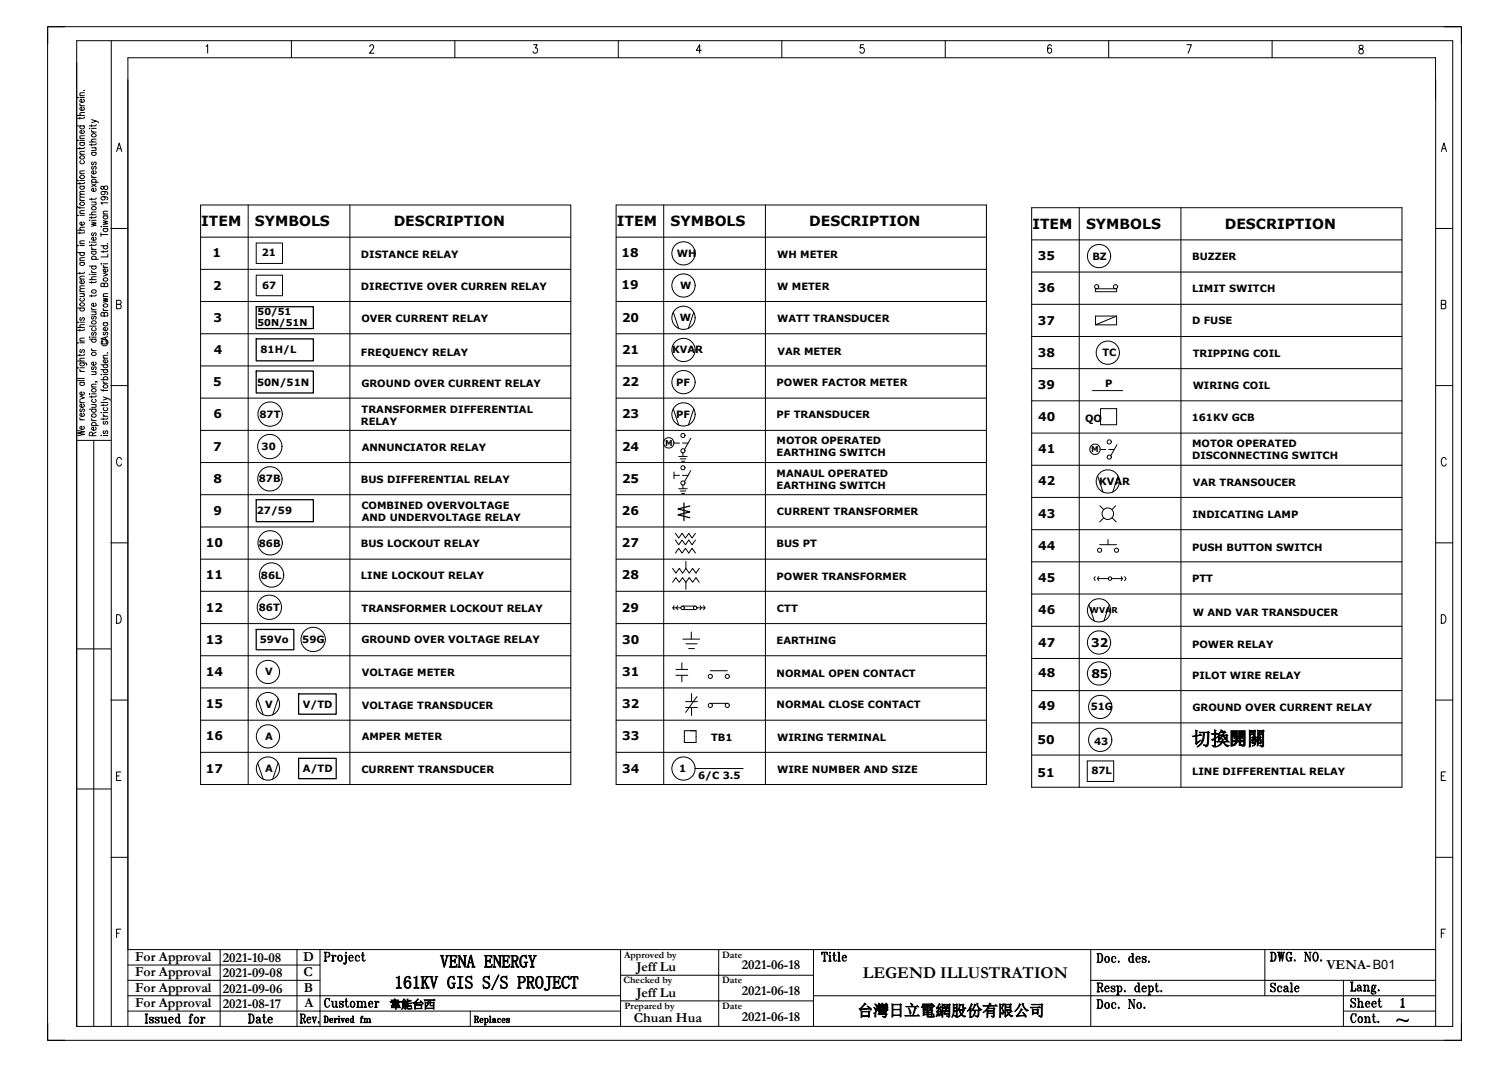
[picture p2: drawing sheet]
<svg xmlns="http://www.w3.org/2000/svg" width="297mm" height="210mm" viewBox="0 0 297 210" stroke-linecap="round" stroke-linejoin="round" font-family="sans-serif">
<defs><g id="words">
<text font-size="3.7" x="234.6" y="146.7">切換開關</text>
<g font-size="3.5">
<text x="86.6" y="190.4">VENA ENERGY</text>
<text x="77.6" y="194.5">161KV GIS S/S PROJECT</text>
</g>
<text font-size="3.3" x="169.8" y="192.4">LEGEND ILLUSTRATION</text>
<text font-size="3.1" x="168.8" y="200">台灣日立電網股份有限公司</text>
<g font-size="2.8">
<text x="39.6" y="44.5">ITEM</text>
<text x="50.2" y="44.5">SYMBOLS</text>
<text x="77.5" y="44.5">DESCRIPTION</text>
<text x="121.4" y="44.5">ITEM</text>
<text x="132" y="44.5">SYMBOLS</text>
<text x="159.3" y="44.5">DESCRIPTION</text>
<text x="203.2" y="45.1">ITEM</text>
<text x="213.7" y="45.1">SYMBOLS</text>
<text x="241.1" y="45.1">DESCRIPTION</text>
</g>
<g font-size="2.7">
<text x="26.6" y="189.1">For Approval</text>
<text x="43.8" y="189.3">2021-10-08</text>
<text x="59.7" y="189.1">D</text>
<text x="125.2" y="191.1">Jeff Lu</text>
<text x="146" y="190.8">2021-06-18</text>
<text x="261.1" y="190.7">VENA-B01</text>
<text x="26.6" y="195.2">For Approval</text>
<text x="26.6" y="192.2">For Approval</text>
<text x="43.8" y="195.4">2021-09-06</text>
<text x="43.8" y="192.3">2021-09-08</text>
<text x="59.8" y="192.1">C</text>
<text x="59.8" y="195.2">B</text>
<text x="125.2" y="196.2">Jeff Lu</text>
<text x="146" y="195.9">2021-06-18</text>
<text x="26.6" y="198.2">For Approval</text>
<text x="43.8" y="198.4">2021-08-17</text>
<text x="59.9" y="198.2">A</text>
<text x="124.8" y="201.1">Chuan Hua</text>
<text x="146" y="200.9">2021-06-18</text>
</g>
<g font-size="2.4">
<text x="41.8" y="50.7">1</text>
<text x="122.3" y="50.6">18</text>
<text x="204.3" y="51.2">35</text>
<text x="41.9" y="57">2</text>
<text x="122.3" y="57">19</text>
<text x="204.3" y="57.5">36</text>
<text x="42" y="63.3">3</text>
<text x="122.4" y="63.3">20</text>
<text x="204.3" y="63.9">37</text>
<text x="42.1" y="69.7">4</text>
<text x="122.4" y="69.7">21</text>
<text x="204.3" y="70.2">38</text>
<text x="42" y="76">5</text>
<text x="122.4" y="76">22</text>
<text x="204.3" y="76.5">39</text>
<text x="42" y="82.3">6</text>
<text x="122.4" y="82.3">23</text>
<text x="204.3" y="82.9">40</text>
<text x="42" y="88.7">7</text>
<text x="122.4" y="88.7">24</text>
<text x="204.3" y="89.2">41</text>
<text x="42" y="95">8</text>
<text x="122.4" y="95">25</text>
<text x="204.3" y="95.5">42</text>
<text x="42" y="101.3">9</text>
<text x="122.4" y="101.3">26</text>
<text x="204.3" y="101.9">43</text>
<text x="40.5" y="107.7">10</text>
<text x="122.4" y="107.7">27</text>
<text x="204.3" y="108.2">44</text>
<text x="40.5" y="114">11</text>
<text x="122.4" y="114">28</text>
<text x="204.3" y="114.6">45</text>
<text x="40.5" y="120.4">12</text>
<text x="122.4" y="120.4">29</text>
<text x="204.3" y="120.9">46</text>
<text x="40.5" y="126.7">13</text>
<text x="122.5" y="126.7">30</text>
<text x="204.3" y="127.2">47</text>
<text x="214.8" y="127.3">32</text>
<text x="40.5" y="133">14</text>
<text x="122.5" y="133">31</text>
<text x="204.3" y="133.3">48</text>
<text x="214.8" y="133.4">85</text>
<text x="40.5" y="139.4">15</text>
<text x="122.5" y="139.4">32</text>
<text x="204.3" y="139.7">49</text>
<text x="40.5" y="145.7">16</text>
<text x="122.5" y="145.7">33</text>
<text x="204.2" y="146.5">50</text>
<text x="40.5" y="152.1">17</text>
<text x="122.5" y="152">34</text>
<text x="204.2" y="152.8">51</text>
</g>
<text font-size="2.2" x="76.7" y="198.3">韋能台西</text>
<g font-size="2">
<text x="51.5" y="50.5">21</text>
<text x="71" y="50.8">DISTANCE RELAY</text>
<text x="133.2" y="50.5">WH</text>
<text x="153" y="50.8">WH METER</text>
<text x="215" y="51.1">BZ</text>
<text x="234.6" y="51.2">BUZZER</text>
<text x="51.6" y="56.8">67</text>
<text x="71" y="57">DIRECTIVE OVER CURREN RELAY</text>
<text x="133.9" y="56.9">W</text>
<text x="153" y="57">W METER</text>
<text x="234.6" y="57.5">LIMIT SWITCH</text>
<text x="71.1" y="63.4">OVER CURRENT RELAY</text>
<text x="133.8" y="63.2">W</text>
<text x="153" y="63.4">WATT TRANSDUCER</text>
<text x="234.6" y="63.9">D FUSE</text>
<text x="51.3" y="69.5">81H/L</text>
<text x="71" y="70">FREQUENCY RELAY</text>
<text x="132.3" y="69.5">KVAR</text>
<text x="153" y="69.8">VAR METER</text>
<text x="217" y="70.1">TC</text>
<text x="234.8" y="70.2">TRIPPING COIL</text>
<text x="50.6" y="75.9">50N/51N</text>
<text x="71.1" y="76.2">GROUND OVER CURRENT RELAY</text>
<text x="133.1" y="75.9">PF</text>
<text x="152.8" y="76">POWER FACTOR METER</text>
<text x="217.5" y="76.3">P</text>
<text x="234.7" y="76.5">WIRING COIL</text>
<text x="51.1" y="82.2">87T</text>
<text x="71" y="83.6">RELAY</text>
<text x="71.2" y="81.3">TRANSFORMER DIFFERENTIAL</text>
<text x="133.1" y="82.2">PF</text>
<text x="152.8" y="82.3">PF TRANSDUCER</text>
<text x="213.6" y="83">QO</text>
<text x="234.6" y="82.9">161KV GCB</text>
<text x="51.5" y="88.6">30</text>
<text x="71.2" y="88.8">ANNUNCIATOR RELAY</text>
<text x="152.8" y="87.5">MOTOR OPERATED</text>
<text x="152.8" y="89.8">EARTHING SWITCH</text>
<text x="234.6" y="88">MOTOR OPERATED</text>
<text x="50.9" y="94.9">87B</text>
<text x="71" y="95.1">BUS DIFFERENTIAL RELAY</text>
<text x="152.8" y="93.8">MANAUL OPERATED</text>
<text x="216.3" y="95.5">KVAR</text>
<text x="234.6" y="90.3">DISCONNECTING SWITCH</text>
<text x="234.8" y="95.7">VAR TRANSOUCER</text>
<text x="50.6" y="101.2">27/59</text>
<text x="71.1" y="100.2">COMBINED OVERVOLTAGE</text>
<text x="152.8" y="96.1">EARTHING SWITCH</text>
<text x="152.9" y="101.4">CURRENT TRANSFORMER</text>
<text x="234.7" y="101.9">INDICATING LAMP</text>
<text x="50.9" y="107.6">86B</text>
<text x="71" y="107.6">BUS LOCKOUT RELAY</text>
<text x="71.2" y="102.6">AND UNDERVOLTAGE RELAY</text>
<text x="152.8" y="107.7">BUS PT</text>
<text x="51.4" y="113.9">86L</text>
<text x="234.6" y="108.4">PUSH BUTTON SWITCH</text>
<text x="71" y="114">LINE LOCKOUT RELAY</text>
<text x="152.8" y="114.2">POWER TRANSFORMER</text>
<text x="234.6" y="114.6">PTT</text>
<text x="50.9" y="120.3">86T</text>
<text x="71.2" y="120.5">TRANSFORMER LOCKOUT RELAY</text>
<text x="152.9" y="120.4">CTT</text>
<text x="234.7" y="121.1">W AND VAR TRANSDUCER</text>
<text x="51.1" y="126.6">59Vo</text>
<text x="59.5" y="126.6">59G</text>
<text x="71.1" y="126.6">GROUND OVER VOLTAGE RELAY</text>
<text x="152.8" y="126.8">EARTHING</text>
<text x="234.6" y="127.5">POWER RELAY</text>
<text x="52.2" y="132.9">V</text>
<text x="71.2" y="133.1">VOLTAGE METER</text>
<text x="152.8" y="133.2">NORMAL OPEN CONTACT</text>
<text x="234.6" y="133.6">PILOT WIRE RELAY</text>
<text x="52.2" y="139.3">V</text>
<text x="59.6" y="139.3">V/TD</text>
<text x="71.2" y="139.6">VOLTAGE TRANSDUCER</text>
<text x="152.8" y="139.4">NORMAL CLOSE CONTACT</text>
<text x="214.7" y="139.8">51G</text>
<text x="234.7" y="139.8">GROUND OVER CURRENT RELAY</text>
<text x="52.2" y="145.6">A</text>
<text x="71.2" y="145.6">AMPER METER</text>
<text x="140" y="145.8">TB1</text>
<text x="153" y="145.8">WIRING TERMINAL</text>
<text x="215.3" y="146.6">43</text>
<text x="52.2" y="151.9">A</text>
<text x="59.6" y="151.9">A/TD</text>
<text x="71.1" y="152.2">CURRENT TRANSDUCER</text>
<text x="133.7" y="151.9">1</text>
<text x="137.4" y="153.3">6/C 3.5</text>
<text x="153" y="152.2">WIRE NUMBER AND SIZE</text>
<text x="214.8" y="152.4">87L</text>
<text x="234.6" y="152.6">LINE DIFFERENTIAL RELAY</text>
</g>
<g font-size="1.9">
<text x="50.7" y="64.1">50N/51N</text>
<text x="50.7" y="62.1">50/51</text>
<text x="122.8" y="188.5">Approved by</text>
<text x="142.2" y="188.5">Date</text>
<text x="122.7" y="193.5">Checked by</text>
<text x="142.2" y="193.5">Date</text>
<text x="122.9" y="198.6">Prepared by</text>
<text x="142.2" y="198.6">Date</text>
</g>
<g font-size="1.6">
<text x="130.9" y="87.7">M</text>
<text x="214.8" y="89">M</text>
<text x="214.5" y="120.7">WVAR</text>
</g>
</g></defs>
<g fill="none" stroke="#000" stroke-width=".2">
<path d="M9.4 5.3h278.2v199.5h-278.2zM12.7 5.3h-3.3v3.3M15.1 8v194h270.8v-194h-270.8M15.3 19.1v.1zM15.7 19.2h.9M15.7 18.8h.9M16.4 19.5a.41 .41 0 0 1-.2 .7 .41 .41 0 0 1-.5-.4l.4-.3v.7M16.6 17.8h-.1M16.6 18.3h-.8l-.1 .3 .3 .2M21.9 8v193.9M40.5 9.1l.4-.3v1.7M57.4 8v3.4"/>
<path d="M72.8 9.2l.1-.3 .4-.1 .2 .5-.8 1.2h.9M89.5 8v3.4M105 8.8h.7l-.3 .6a.49 .49 0 0 1 .4 .8 .49 .49 0 0 1-.9-.1M121.7 8v3.4M138 9.9h-.9l.6-1.1v1.7M153.9 8v3.4M170 8.8h-.6l-.1 .7a.52 .52 0 0 1 .7 .1 .52 .52 0 0 1 0 .7 .52 .52 0 0 1-.7 0l-.1-.2M186 8v3.4M206.9 9l-.3-.2a1.08 1.08 0 0 0 0 1.7 .49 .49 0 0 0 .4-.6 .49 .49 0 0 0-.6-.4l-.2 .4M218.2 8v3.4M233.6 8.8h.9l-.7 1.7M250.4 8v3.4"/>
<path d="M267.6 9v.5a.66 .66 0 0 1 .6 .3 .66 .66 0 0 1 0 .7 .53 .53 0 0 1-.8-.4 .53 .53 0 0 1 .7-.6h.1a.37 .37 0 0 0-.2-.6zM282.5 11.3v8.1M282.6 11.4h-257.4v190.6M282.6 15.7v186.3M284.3 5.3h3.3v3.3M15.3 35.5h.1zM15.3 24.8h1.3M15.3 22.7h1.3M15.3 27.6v.1zM15.7 23.1v.3M15.7 29v.4M15.7 35.9v.4"/>
<path d="M15.7 36.6h.9M15.7 35.5h.9M15.7 28h.9M15.7 27.6h.9M15.7 39.1l.1 .2 .3 .2M15.7 20.4l.1 .3 .3 .1M15.7 39.5h.9M15.7 38.8h.9M15.7 34.2h.9M15.7 30.4h.9M15.7 27.3h.9M15.7 20.8h.9"/>
<path d="M15.9 36.6l-.1 .2a.4 .4 0 0 0 .4 .5 .4 .4 0 0 0 .4-.5l-.2-.2M15.9 31.6l-.1 .1a.4 .4 0 0 0 .4 .5 .4 .4 0 0 0 .4-.5l-.2-.1M15.9 28l-.1 .2a.4 .4 0 0 0 .4 .5 .4 .4 0 0 0 .4-.5l-.2-.2M15.9 24.8l-.1 .1a.4 .4 0 0 0 .4 .5 .4 .4 0 0 0 .4-.5l-.2-.1M16.4 25.7l.2 .1a.4 .4 0 0 1-.4 .5 .4 .4 0 0 1-.4-.5l.3-.1v.6M16.4 21.1l.2 .1a.4 .4 0 0 1-.4 .5 .4 .4 0 0 1-.4-.5l.3-.1v.6M16.6 35.9v.2h-.2h-1.1M16.6 29l-.2 .2h-1.1M16.6 23v.2l-.2 .1h-1.1M16.6 38.2l-.8 .1-.1 .2 .3 .3M16.6 37.7h-.8l-.1 .3 .3 .2M16.6 33.6l-.8 .1-.1 .2 .3 .3"/>
<path d="M16.6 29.8h-.8l-.1 .3 .3 .3M16.6 26.7l-.8 .1-.1 .2 .3 .3M16.6 22.1l-.8 .1-.1 .3 .3 .2M17.6 25.3h.1zM17.6 27.9h1.3M18 23.5l.9 .3-.9 .4M18 24.6v.3M18 28.3v.4M18 39v.4M18 39.8h.9M18 35.9h1.4M18 30h.9"/>
<path d="M18 29.1h.9M18 25.3h.9M18 36.2l.9 .6M18 34.9h.9M18 26h.9M18 34.5l.1 .2 .3 .2M18 25.6l.1 .2 .3 .2M18.2 35.9l-.1-.1a.4 .4 0 0 1 .4-.5 .4 .4 0 0 1 .4 .5l-.2 .1M18.2 32.8l-.2 .2 .1 .3h.2l.2-.5h.2l.2 .2-.2 .3M18.2 31.9l-.2 .2 .1 .3h.2l.2-.5h.2l.2 .2-.2 .4M18.2 30l-.1 .1a.4 .4 0 0 0 .4 .5 .4 .4 0 0 0 .4-.5l-.2-.1M18.7 39.8l.2 .2v.3h-.9"/>
<path d="M18.7 29.1l.2 .2v.3h-.9M18.7 37.1a.41 .41 0 0 1-.1 .6 .41 .41 0 0 1-.6-.4l.4-.2v.6M18.7 33.6l.2 .1a.4 .4 0 0 1-.4 .5 .4 .4 0 0 1-.4-.5l.3-.1v.6M18.9 39l-.2 .2h-1.1M18.9 28.2v.3h-.2h-1.1M18.9 24.5l-.2 .3h-1.1M18.9 23.8l.5 .2v.2M18.9 36.2l-.9 .6M18.9 27.4h-.8l-.1 .3 .3 .2M19.9 36.7v.5h.4a.49 .49 0 0 1 .3-.5 .49 .49 0 0 1 .6 .2 .43 .43 0 0 1-.4 .4 .43 .43 0 0 1-.4-.5l-.2-.2zM20.3 38.7l.3 .1a.36 .36 0 0 1-.4 .6 .36 .36 0 0 1-.1-.7h.2a.63 .63 0 0 1 .9 .4l-.2 .2M20.3 37.7l.3 .1a.36 .36 0 0 1-.4 .5 .36 .36 0 0 1-.1-.6h.2a.63 .63 0 0 1 .9 .4l-.2 .2"/>
<path d="M21.2 39.9h-1.3l.2 .3M22.9 29.8l.6-1.6 .5 1.6M23.1 29.3h.7M283.7 29.8l.5-1.6 .5 1.6M283.9 29.3h.6M15.3 48.3h.1zM15.3 42.4h.1zM15.3 40.6l.2 .3h1.1M15.3 49.7h1.3M15.3 45.3h1.3M15.7 40.7v.4M15.7 45.7v.3"/>
<path d="M15.7 53.6v.3M15.7 57.8h.9M15.7 51.7h.9M15.7 48.3h.9M15.7 42.4h.9M15.7 57.4h.9M15.7 54.9h.9M15.7 51.3h.9M15.7 48h.9M15.7 42h.9M15.9 58.7l-.1 .1a.4 .4 0 0 0 .4 .5 .4 .4 0 0 0 .4-.5l-.2-.1M15.9 51.7h-.1a.4 .4 0 0 0 .4 .6 .4 .4 0 0 0 .4-.6h-.2"/>
<path d="M15.9 49.7l-.1 .1a.4 .4 0 0 0 .4 .5 .4 .4 0 0 0 .4-.5l-.2-.1M16.4 57.8l.2 .3v.2l-.9 .1M16.4 55.2l.2 .1a.4 .4 0 0 1-.4 .6 .4 .4 0 0 1-.4-.6l.3-.1v.7M16.4 43.7a.41 .41 0 0 1-.2 .7 .41 .41 0 0 1-.5-.5l.4-.2v.6M16.6 53.5v.3h-.2h-1.1M16.6 45.6v.2l-.2 .1h-1.1M16.6 56.8l-.8 .1-.1 .2 .3 .3M16.6 56.3h-.8l-.1 .3 .3 .2M16.6 54.4h-.8l-.1 .3 .3 .2M16.6 50.7l-.8 .1-.1 .2 .3 .3M16.6 47.4h-.8l-.1 .3 .3 .3M16.6 44.7l-.8 .1-.1 .3 .3 .2"/>
<path d="M16.6 41.5h-.8l-.1 .3 .3 .2M17.6 52.4h1.3M17.6 55h1.3M17.6 42.3h1.3M17.6 53.9v.2zM17.6 47.6v.1zM17.6 43.3v.1zM18 43.7l.9 .2-.9 .2 .9 .2-.9 .2M18 42.6v.4M18 48.1v.3M18 55.4v.3M18 58.1v.3"/>
<path d="M18 54h.9M18 51h1.4M18 49.5h.9M18 47.7h.9M18 43.4h.9M18 53.6h.9M18 49.1h.9M18 53.2l.1 .3 .3 .1M18 48.7l.1 .2 .3 .2M18.2 52.4l-.1 .1a.4 .4 0 0 0 .4 .5 .4 .4 0 0 0 .4-.5l-.2-.1M18.2 51l-.1-.1a.4 .4 0 0 1 .4-.5 .4 .4 0 0 1 .4 .5l-.2 .1M18.2 49.5h-.1a.4 .4 0 0 0 .4 .6 .4 .4 0 0 0 .4-.6h-.2"/>
<path d="M18.2 45.8l-.2 .2 .1 .3h.2l.2-.4 .2-.1 .2 .2-.2 .4M18.7 59.7a.41 .41 0 0 1-.1 .7 .41 .41 0 0 1-.6-.5l.4-.2v.6M18.7 46.7a.41 .41 0 0 1-.1 .7 .41 .41 0 0 1-.6-.5l.4-.2v.6M18.9 58v.2h-.2h-1.1M18.9 55.3v.3h-.2h-1.1M18.9 48l-.2 .3h-1.1M18.9 42.6l-.2 .2h-1.1M18.9 54.5h-.8l-.1 .3 .3 .2M18.9 41.7l-.8 .1-.1 .2 .3 .3M19.9 44.6h.1zM19.9 48.4h1.3M19.9 46.2h1.3"/>
<path d="M19.9 45.8v.7M19.9 51.9v.1zM20.3 58.7l.9 .2-.9 .2 .9 .2-.9 .2M20.3 53.8l.9 .3-.9 .3M20.3 43.4l.9 .2-.9 .2 .9 .2-.9 .2M20.3 49.4v.3M20.3 51.9h.9M20.3 45h.9M20.3 44.6h.9M20.3 42.5h.9M20.3 58.4h.9M20.3 52.6h.9"/>
<path d="M20.3 42.1h.9M20.3 52.2l.1 .3 .3 .1M20.5 56l.3-.3h.3l.1 .3v.4h-1.3v-.6h.5l.1 .6M20.5 48.4l-.1 .1a.4 .4 0 0 0 .4 .5 .4 .4 0 0 0 .3-.5l-.1-.1M20.5 45l-.1 .1a.4 .4 0 0 0 .4 .5 .4 .4 0 0 0 .3-.5l-.1-.1M20.5 42.5l-.1 .1a.4 .4 0 0 0 .4 .5 .4 .4 0 0 0 .3-.5l-.1-.1M21 52.9a.41 .41 0 0 1-.2 .7 .41 .41 0 0 1-.5-.5l.4-.2v.6M21.1 47.9v.1M21.2 50v.6h-1.3M21.2 49.3l-.1 .2h-.1h-1.1M21.2 57.8h-.8l-.1 .3 .3 .3M21.2 41.6h-.8l-.1 .3 .3 .2"/>
<path d="M21.8 45h3.4M22.9 59.9l.8-.1 .1-.2-.1-.4-.8-.1v1.7h.6a.45 .45 0 0 0 .4-.5 .45 .45 0 0 0-.4-.4M39.5 46.7h72.8M39.5 53h72.8M39.5 59.3h72.8M39.5 40.3h72.8v114.1h-72.8zM48.8 40.3v114.1M50.4 47.8h5.2v4.1h-5.2zM50.4 54.2h5.2v4h-5.2zM68.9 40.3v114.1M121.3 46.7h72.9M121.3 53h72.9"/>
<path d="M121.3 59.3h72.9M121.3 40.3h72.9v114.1h-72.9zM130.6 40.3v114.1M150.6 40.3v114.1M203 59.9h72.9M203 53.5h72.9M203 47.2h72.9M203 40.9h72.9v114h-72.9zM212.4 40.9v114M215.6 56.8h4.2v.6h-4.2zM232.4 40.9v114M282.6 45h3.3"/>
<path d="M283.7 59.9l.7-.1 .2-.2-.2-.4-.7-.1v1.7h.6a.45 .45 0 0 0 .3-.5 .45 .45 0 0 0-.3-.4M15.3 72.4h.1zM15.3 67.5h.1zM15.3 63.4h.1zM15.3 60.6h1.3M15.3 74.9h1.3M15.3 74.5h1.3M15.3 71.1h1.3M15.3 64.4h1.3M15.7 78l.9 .3-.9 .3M15.7 71.4l1.2 .1 .2 .1-.1 .3M15.7 75.3h.9"/>
<path d="M15.7 72.4h.9M15.7 64.8v.4M15.7 69.7v.4M15.7 67.5h.9M15.7 63.4h.9M15.7 78.8l.1 .3 .3 .1M15.7 72.7l.1 .3 .3 .1M15.7 79.2h.9M15.7 73.1h.9M15.7 67.1h.9M15.9 75.3l-.1 .1a.4 .4 0 0 0 .4 .5 .4 .4 0 0 0 .4-.5l-.2-.1M15.9 71.4l-.1 .1a.4 .4 0 0 0 .4 .5 .4 .4 0 0 0 .4-.5l-.2-.1"/>
<path d="M15.9 68.8l-.2 .2 .1 .3h.2l.2-.4 .2-.1 .2 .2-.2 .4M15.9 62.5l-.2 .2 .1 .3h.2l.2-.3 .2-.2 .2 .2-.2 .4M15.9 60.6l-.1 .1a.4 .4 0 0 0 .4 .5 .4 .4 0 0 0 .4-.5l-.2-.1M16.4 79.5a.41 .41 0 0 1-.2 .7 .41 .41 0 0 1-.5-.4l.4-.3v.7M16.4 77.2l.2 .1a.39 .39 0 0 1-.5 .5 .39 .39 0 0 1-.3-.6h.3v.6M16.6 69.7v.2h-.2h-1.1M16.6 64.7v.3h-.2h-1.1M16.6 70.5h-.8l-.1 .3 .3 .3M16.6 66.5l-.8 .1-.1 .3 .3 .2M16.6 63.9h-.8l-.1 .3 .3 .2M17.6 66.8h1.3M17.6 64.2h1.3"/>
<path d="M17.6 77.5v.1zM17.6 66.3v.1zM18 79.6h.9M18 77.9v.4M18 77.5h.9M18 73.2h.9M18 66.4h.9M18 61.4h.9M18 76.2h.9M18 69h.9M18 61h.9M18 68.6l.1 .3 .3 .1"/>
<path d="M18 60.6l.1 .2 .3 .2M18.2 78.6l-.1 .1a.4 .4 0 0 0 .4 .5 .4 .4 0 0 0 .4-.5l-.2-.1M18.2 72.2l-.2 .2 .1 .3h.2l.2-.5h.2l.2 .2-.2 .3M18.2 66.8l-.1 .1a.4 .4 0 0 0 .4 .5 .4 .4 0 0 0 .4-.5l-.2-.1M18.2 65.4l-.2 .2 .1 .3h.2l.2-.4 .2-.1 .2 .2-.2 .4M18.2 64.5l-.1 .1a.4 .4 0 0 0 .4 .5 .4 .4 0 0 0 .4-.5l-.2-.1M18.2 62.2l-.2 .3 .1 .3h.2l.2-.5 .2-.1 .2 .3-.2 .3M18.7 79.6l.2 .3v.2l-.9 .1M18.7 73.2l.2 .2v.3h-.9M18.7 61.4l.2 .2v.3h-.9M18.7 71.3l.2 .1a.4 .4 0 0 1-.4 .5 .4 .4 0 0 1-.4-.5l.3-.1v.6M18.9 75.1v.1v-.1l.3 .1"/>
<path d="M18.9 77.9v.2h-.2h-1.1M18.9 75.6l-.8 .1-.1 .2 .3 .3M19.9 73.7h.1zM19.9 76.6l.2 .3h1.1M19.9 72.7h1.3M19.9 71.8h1.3M19.9 79.2h1.3M19.9 74.7h1.3M20.3 67.2a.28 .28 0 0 0-.2 .3 .28 .28 0 0 0 .3 .2h.3a.28 .28 0 0 0 .3-.2 .28 .28 0 0 0-.2-.3M20.3 78.1l.9 .3-.9 .3M20.3 76.6v.4M20.3 79.5v.4"/>
<path d="M20.3 73.7h.9M20.3 63.5h.9M20.3 75.4h.9M20.3 70.5h.9M20.3 61.1h.9M20.3 75l.1 .3 .3 .1M20.3 60.7l.1 .3 .3 .1M20.5 74.7h-.1a.4 .4 0 0 1 .4-.6 .4 .4 0 0 1 .3 .6h-.1M20.5 72.7l-.1 .2a.4 .4 0 0 0 .4 .5 .4 .4 0 0 0 .3-.5l-.1-.2M20.5 71.8l-.1 .1a.4 .4 0 0 0 .4 .5 .4 .4 0 0 0 .3-.5l-.1-.1M20.5 65.4l-.2 .2 .1 .3h.2l.2-.5h.2l.2 .2-.2 .3M20.5 63.5l-.1 .1a.4 .4 0 0 0 .4 .6 .4 .4 0 0 0 .3-.6l-.1-.1"/>
<path d="M20.5 61.7l.3-.2h.3l.1 .2v.5h-1.3v-.6l.2-.1 .3 .1 .1 .6M20.8 66.4v.5M21 70.8l.1 .1a.39 .39 0 0 1-.4 .5 .39 .39 0 0 1-.3-.6h.3v.6M21 64.5l.1 .1a.4 .4 0 0 1-.3 .5 .4 .4 0 0 1-.4-.5l.3-.1v.6M21.1 69.4v.1M21.2 79.5l-.1 .2-.1 .1h-1.1M21.2 78.4l.5 .2v.2M21.2 66.2l-1.3 .5 1.3 .4M21.2 69.9l-.8 .1-.1 .2 .3 .3M21.8 75.9h3.4M39.5 65.7h72.8M39.5 72h72.8"/>
<path d="M39.5 78.4h72.8M121.3 65.7h72.9M121.3 72h72.9M121.3 78.4h72.9M132.5 61.4l1.1 3.2M136.6 61.4l-1.1 3.2M203 78.9h72.9M203 72.6h72.9M203 66.2h72.9M215 76.9h6M219.8 62.2h-4.2v1.7h4.2v-1.7l-4.2 1.7M282.6 75.9h3.3"/>
<path d="M15.1 86.7h6.7M15.3 84.7l1.3 .3-1.3 .2 1.3 .3-1.3 .3M15.7 82.2l.1 .3 .3 .1M15.7 82.6h.9M15.9 80.5l-.2 .2 .2 .3 .3-.5h.4v.3l-.2 .2M16.4 83.9l.2 .1a.39 .39 0 0 1-.5 .5 .39 .39 0 0 1-.3-.5l.3-.1v.6M16.4 81.3a.41 .41 0 0 1-.2 .7 .41 .41 0 0 1-.5-.4l.4-.3v.7M17.6 80.5h1.3M18 83.8h1.4M18 82.8h.9M18 82.4l.1 .2 .3 .2M18.2 85.8v-.7h-.6v.7h1.3"/>
<path d="M18.2 83.8l-.1-.1a.4 .4 0 0 1 .4-.6 .4 .4 0 0 1 .4 .6l-.2 .1M18.2 80.5l-.1 .1a.4 .4 0 0 0 .4 .6 .4 .4 0 0 0 .4-.6l-.2-.1M18.5 86.7v115.3M18.7 84.1l.2 .1a.4 .4 0 0 1-.4 .5 .4 .4 0 0 1-.4-.5l.3-.1v.6M18.9 85l-.7 .4M19.9 81.2h.1zM19.9 85.6v.2zM20.3 85.7h.9M20.3 82.3v.3M20.3 81.2h.9M20.3 81.9h.9M20.3 81.5l.1 .3 .3 .1"/>
<path d="M20.5 84.8l-.2 .2 .1 .3h.2l.2-.5h.2l.2 .2-.2 .3M20.5 82.9l-.2 .2 .1 .3h.2l.2-.4 .2-.1 .2 .2-.2 .4M20.5 80.2l-.1 .1a.4 .4 0 0 0 .4 .5 .4 .4 0 0 0 .3-.5l-.1-.1M21.2 82.2l-.1 .2-.1 .1h-1.1M23.9 90.4a.5 .5 0 0 0-.6-.4 .5 .5 0 0 0-.4 .7v.4a.5 .5 0 0 0 .4 .6 .5 .5 0 0 0 .6-.4M39.5 84.7h72.8M39.5 91h72.8M39.5 97.4h72.8M121.3 84.7h72.9M121.3 91h72.9M121.3 97.4h72.9M132.5 80.4l1.1 3.3"/>
<path d="M132.7 92.9v1.3M132.7 87.2h1M132.7 93.6h1M133.6 89.8h1.7M133.6 96.2h1.7M133.9 90.3h1.1M133.9 96.6h1.1M134.2 90.8h.5M134.2 97.1h.5M134.3 87.2h1.1M134.3 93.6h1.1M134.4 89.1v.7"/>
<path d="M134.4 95.5v.7M136 86.3l-1.3 2.1M136 92.6l-1.3 2.2M136.6 80.4l-1.1 3.3M203 97.9h72.9M203 91.6h72.9M203 85.2h72.9M216 93.7l1.1 3.2M216.5 99.5l.7 .8M216.5 88.5h1.1M216.6 80.4h3.2v3.2h-3.2zM218.2 88.5h1.1"/>
<path d="M219.6 99.5l-.7 .8M219.8 87.5l-1.2 2.2M220.1 93.7l-1.1 3.2M284.6 90.4a.5 .5 0 0 0-.6-.4 .5 .5 0 0 0-.3 .7v.4a.5 .5 0 0 0 .3 .6 .5 .5 0 0 0 .6-.4M21.8 106.8h3.4M39.5 103.7h72.8M39.5 110h72.8M39.5 116.4h72.8M121.3 103.7h72.9M121.3 110h72.9M121.3 116.4h72.9M132.4 111.9l.6 .9 .7-.9 .7 .9 .6-.9"/>
<path d="M132.4 114.6l.6-.9 .7 .9 .7-.9 .6 .9M132.4 119.6l.3 .4M132.7 119.2l-.3 .4h1.6M132.9 106.3l.7 .9 .6-.9 .7 .9 .7-.9 .6 .9 .7-.9M132.9 108.8l.7-.9 .6 .9 .7-.9 .7 .9 .6-.9 .7 .9M132.9 105l.7 .9 .6-.9 .7 .9 .7-.9 .6 .9 .7-.9M133.4 119.2l-.3 .4 .3 .4M134.4 119.3h2.4M134.4 120h2.4M135 111.9l.7 .9 .6-.9 .7 .9 .6-.9M135 114.6l.7-.9 .6 .9 .7-.9 .6 .9M135 110.5v1.4"/>
<path d="M135 114.6v1.4M137.2 119.6h1.6M137.8 119.2l.3 .4-.3 .4M138.5 119.2l.3 .4-.3 .4M203 104.3h72.9M203 116.9h72.9M203 110.6h72.9M214.3 119l1.1 3.2M215.6 113.5l-.3 .4 .3 .4M216 113.9h2.1M216.3 113.5l-.3 .4 .3 .4M216.4 107.2h3.4"/>
<path d="M217.2 101.9l-.8 .8M218.1 106.2v1M218.3 119l-1 3.2M218.8 113.9h2.1M218.9 101.9l.8 .8M220.7 113.5l.2 .4-.2 .4M221.4 113.5l.2 .4-.2 .4M282.6 106.8h3.3M15.1 127.7h6.7M21.8 137.8h3.4M22.9 121a.9 .9 0 0 1 1 .5 .9 .9 0 0 1-.3 1.1l-.7 .1zM39.5 122.7h72.8"/>
<path d="M39.5 129.1h72.8M39.5 135.4h72.8M50.7 137.5l1.1 3.2M54.7 137.5l-1 3.2M121.3 122.7h72.9M121.3 129.1h72.9M121.3 135.4h72.9M133 132.9h2.4M133 131.8h2.4M134.2 130.5v1.3M134.2 132.9v1.3M134.4 125.8h3.3"/>
<path d="M135 139.2h2.3M135 138.1h2.3M135 126.7h2.2M135.5 127.6h1.2M136.1 124.4v1.4M136.1 136.5v1.6M136.1 139.2v1.6M137.2 137.1l-2.2 3.1M139.8 132h3.3M139.8 138.4h3.3M203 135.9h72.9M203 129.6h72.9"/>
<path d="M203 123.3h72.9M282.6 137.8h3.3M283.7 121a.9 .9 0 0 1 .9 .5 .9 .9 0 0 1-.3 1.1l-.6 .1zM15.1 155.3h6.7M22.9 152.7h.6M23.8 151.9h-.9v1.7h.9M39.5 141.7h72.8M39.5 148.1h72.8M50.7 150.1l1.1 3.3M54.7 150.1l-1 3.3M121.3 141.7h72.9M121.3 148.1h72.9"/>
<path d="M135.8 143.8h1.2v2.3h-2.3v-2.3h2.3M136.8 151.3h9.5M203 148.6h72.9M203 142.3h72.9M214 149.8h5.2v4h-5.2zM283.7 152.7h.5M284.5 151.9h-.8v1.7h.8M21.8 168.7h3.4M282.6 168.7h3.3M22.9 183.7h.6M23.8 182.9h-.9v1.6M25.2 186.9h257.4"/>
<path d="M25.2 196h96.9M25.2 192.9h37.8M25.2 189.9h37.8M25.2 199h96.9M28.5 199.6h.6M28.6 199.6l.1 .1M28.7 199.6v.2M28.7 199.6v1.7M28.8 199.7v1.6M28.9 199.6v1.7M29 199.6l-.1 .2M29 199.6l-.1 .1"/>
<path d="M35 199.6h.3v1.7M35.1 199.6l.1 .1M35.1 199.6l.1 .2M35.2 199.6v1.7h.3M35.3 199.7v1.6M37.5 199.8v1.5M37.7 199.6l-.2 .3v1.4M37.9 199.8l-.1-.1v.2h.1v-.3l-.4 .2-.1 1.5M43.3 186.9v15.1M48.9 199.6h.6a1.03 1.03 0 0 1 0 1.7h-.6M48.9 199.6l.2 .1M49 199.6l.1 .2"/>
<path d="M49.1 199.6v1.7M49.1 199.7v1.6M49.2 199.6v1.7M49.3 199.6l-.1 .2M49.3 199.6l-.1 .1M49.5 199.6a1.26 1.26 0 0 1 0 1.7M49.8 199.9l.1 .4-.1 .8M51.9 199.8l.1 1.4M58.4 186.9v15.1M59.1 199.6h.7l.2 .2v.5l-.6 .1M59.1 199.6l.1 .1M59.2 199.6v.2"/>
<path d="M59.2 199.6v1.7M59.3 199.7v1.6M59.4 199.8v-.2v1.7v-.1M59.5 199.6l-.1 .1M59.8 199.6l.1 .3-.1 .5M59.9 199.8v.5M63 186.9v15.1M63.8 187.4h.8a.47 .47 0 0 1 .4 .5 .47 .47 0 0 1-.4 .4h-.5M63.8 189.2h.5M63.9 187.4l.1 .1M63.9 187.4l.1 .2M64 187.4v1.8"/>
<path d="M64 189.1l-.1 .1M64 189l-.1 .2M64.1 187.5v1.6M64.1 196.8l-.2 .4 .2 .8M64.1 187.4v1.8M64.1 189l.1 .2M64.1 189.1l.2 .1M64.2 187.4l-.1 .2M64.3 187.4l-.2 .1M64.3 196.5a1.31 1.31 0 0 0 0 1.7M64.6 187.4l.2 .3v.4l-.2 .2M64.8 196.8l.1-.3v.5a.5 .5 0 0 0-.6-.5 .5 .5 0 0 0-.4 .7v.4a.51 .51 0 0 0 .3 .6 .51 .51 0 0 0 .7-.4"/>
<path d="M64.8 187.6v.6M65.2 197.1h.3v.8l.2 .3M65.3 188h.3v1.2M65.3 189.2h.5M65.3 197.1l.1 .1M65.3 188l.2 .1M65.4 197.1l.1 1.1h.4l.2-.3M65.4 188l.1 .2M65.5 197.2v.9M65.5 188v1.2M65.5 189.1l-.2 .1M65.5 189l-.1 .2"/>
<path d="M65.5 188.1v1M65.6 189l.1 .2M65.6 189.1l.1 .1M65.9 197.1h.4v1.1M66.1 188.2l-.1-.1v.2h.1v-.3a.46 .46 0 0 0-.5 .5M66.1 197.1v1.1h.4M66.2 197.2v1M66.3 198.1v.1M66.3 198.2h.1M66.6 188.3v.6M66.8 197.2l.7 .6v.3l-.2 .1h-.4l-.1-.3v.3l.1-.1M66.9 188l-.3 .4 .1 .6 .2 .2"/>
<path d="M66.9 197.5l.6 .2M66.9 197.2l-.1 .2M67 188l.3 .4-.1 .6-.2 .2M67.3 188.3v.6M67.5 197.2v-.1v.3l-.1-.2-.4-.1-.2 .1 .1 .4a.65 .65 0 0 1 .6 .5M67.5 197.8v.4M67.9 188h.3v1.3l-.3 .5h-.2l-.1-.3h.2v.2l-.1-.1M67.9 197.1h.6M67.9 188l.2 .1M68 188l.1 .2M68.1 187.4h.1v.2h-.1zM68.1 188v1.4l-.2 .4"/>
<path d="M68.1 187.5h.1M68.1 188.1v1.5M68.1 187.4v.2M68.1 196.7l.1 1.4M68.7 198l-.2 .2-.4-.1v-1.4l.1-.2v1.4l.1 .3M68.8 188.5h.7a.43 .43 0 0 0-.4-.5 .43 .43 0 0 0-.4 .5 .49 .49 0 0 0 .1 .6 .49 .49 0 0 0 .6 0l.1-.2M68.8 188.3v.6M69.1 197.3v.7M69.1 188l-.3 .4v.6l.3 .2M69.2 188l.2 .5M69.3 197.1a.73 .73 0 0 0 0 1.1M69.4 188.2v.2"/>
<path d="M69.5 197.1a.77 .77 0 0 1 0 1.1M69.7 197.3v.7M70 188.3v.6M70.2 197.1h.3v1.1M70.2 198.2h.5M70.3 197.1l.1 .1M70.3 188l-.3 .4 .1 .6 .2 .2M70.4 197.1v1.1M70.4 198.2h-.1M70.4 198.1l-.1 .1M70.5 197.2v1M70.5 197.4l.3-.3 .3 .1 .2 1"/>
<path d="M70.5 198.1l.1 .1M70.5 198.2h.2M70.7 188.3h-.1l.2 .1a.4 .4 0 0 0-.3-.4 .4 .4 0 0 0-.4 .1 .54 .54 0 0 0-.1 .8 .54 .54 0 0 0 .8 0M70.9 198.2h.6M71 197.1l.1 .3v.8M71.1 188h.6M71.1 197.2l.1 1M71.1 198.2h-.1M71.1 198.1v.1M71.3 197.4l.2-.3 .4 .1 .1 1M71.3 198.1v.1M71.3 198.2h.1"/>
<path d="M71.4 187.6l.1 1.4M71.7 198.2h.5M71.7 197.1l.2 1.1M71.9 197.2v1M71.9 198.2h-.2M71.9 198.1l-.1 .1M71.9 188.9l-.2 .3-.3-.2-.1-1.4 .2-.2v1.4l.1 .4M72 198.1l.1 .1M72 198.2h.1M72.7 197.6h.7l-.1-.4a.55 .55 0 0 0-.8 .4 .55 .55 0 0 0 .6 .6l.3-.2M72.7 197.3v.7M72.9 197.1a.73 .73 0 0 0 0 1.1"/>
<path d="M73.1 197.1l.1 .5M73.2 197.2l.1 .3M73.7 197.1h.4v1.1M73.7 198.2h.6M73.8 197.1l.1 .1M73.9 197.1v1.1M73.9 198.2h-.1M73.9 198.1l-.1 .1M74 197.2v1M74.1 198.1v.1M74.1 198.2h.1M74.5 197.2h-.1v.1h.2l-.1-.2a.46 .46 0 0 0-.4 .5"/>
<path d="M92.6 199v3M122.1 197h38M122.1 191.9h38M122.1 186.9v15.1M141.5 186.9v15.1M160.1 196h122.5M160.1 186.9v15.1M161.8 187.4l-.1 .5v-.5h1.1v.5v-.5M161.9 187.4l-.2 .3M162 187.4l-.3 .2M162 189.2h.6M162.1 187.4l-.4 .1"/>
<path d="M162.2 187.4v1.8M162.2 189.1l-.1 .1M162.2 189v.2M162.3 187.5v1.6M162.3 187.4v1.8M162.3 189l.1 .2M162.3 189.1l.2 .1M162.5 187.4l.3 .1M162.6 187.4l.2 .2M162.7 187.4l.1 .3M163.1 188h.3v1.2M163.1 189.2h.5"/>
<path d="M163.2 188l.1 .1M163.2 188l.1 .2M163.3 187.4h.1v.2h-.1zM163.3 187.5h.1M163.3 188v1.2M163.3 189.1l-.1 .1M163.3 189l-.1 .2M163.4 187.4v.2M163.4 188.1v1M163.4 189l.1 .2M163.4 189.1l.1 .1M163.9 188h.6"/>
<path d="M164.1 187.6l.1 1.4M164.7 188.9l-.2 .3-.4-.2v-1.4l.1-.2v1.4l.2 .4M164.9 187.4h.3v1.8M164.9 189.2h.5M165 187.4l.1 .1M165 187.4l.1 .2M165.1 187.4v1.8M165.1 189.1l-.1 .1M165.1 189l-.1 .2M165.1 187.5v1.6M165.2 189l.1 .2M165.2 189.1l.1 .1"/>
<path d="M165.9 188.5h.7a.43 .43 0 0 0-.4-.5 .43 .43 0 0 0-.5 .5 .49 .49 0 0 0 .2 .6 .49 .49 0 0 0 .6 0l.1-.2M165.9 188.3v.6M166.2 188l-.3 .4v.6l.3 .2M166.3 188l.2 .5M166.5 188.2v.2M214.7 186.9v15.1M214.7 192.9h67.9M215.9 187.7h.7a1.03 1.03 0 0 1 0 1.7h-.7M215.9 193.5h.8l.3 .1v.4l-.1 .2-.7 .1M215.9 196.7h.7a1.03 1.03 0 0 1 0 1.8h-.7M215.9 195.2h.5M216 187.7h.1"/>
<path d="M216 193.5l.1 .1M216 196.7l.1 .1M216 187.7l.1 .1M216 196.7l.1 .2M216.1 187.7v1.7M216.1 193.5v1.7M216.1 196.7v1.8M216.1 189.3l-.1 .1M216.1 189.2l-.1 .2M216.1 195.1l-.1 .1M216.1 198.4l-.1 .1M216.1 198.3l-.1 .2"/>
<path d="M216.2 187.7v1.6M216.2 193.6v1.5M216.2 196.8v1.6M216.2 187.7v1.7M216.2 193.5v1.7M216.2 196.7v1.8M216.2 189.2l.1 .2M216.2 189.3l.2 .1M216.2 195.1l.1 .1M216.2 195.1l.2 .1M216.2 198.3l.1 .2M216.2 198.4l.2 .1"/>
<path d="M216.3 187.7l-.1 .1M216.3 193.5l-.1 .1M216.3 196.7l-.1 .2M216.4 187.7h-.2M216.4 193.5l-.2 .1M216.4 196.7l-.2 .1M216.5 194.3l.4 .9h.1l.1-.3M216.6 187.7a1.25 1.25 0 0 1 0 1.7M216.6 196.7a1.25 1.25 0 0 1 0 1.8M216.6 194.4l.4 .7 .1-.1M216.7 193.5l.2 .2v.4l-.2 .2M216.8 187.9l.2 .4-.2 .9"/>
<path d="M216.8 194.9l.2 .2M216.8 197l.2 .4-.2 .8M216.9 193.6v.5M217.6 188.5v.7M217.6 194.5h.7a.44 .44 0 0 0-.4-.5 .44 .44 0 0 0-.5 .5 .49 .49 0 0 0 .3 .6 .49 .49 0 0 0 .6-.1M217.6 194.3v.7M217.6 197.6v.6M217.8 188.2a.77 .77 0 0 0 0 1.2M217.8 194.1l-.2 .4v.6l.2 .1M217.8 197.3a.77 .77 0 0 0 0 1.2M218 188.2a.73 .73 0 0 1 0 1.2M218 197.3a.73 .73 0 0 1 0 1.2"/>
<path d="M218 194.1h.1l.1 .4M218.2 194.2v.3M218.2 188.5v.7M218.2 197.6v.6M218.7 194.2l.7 .6v.3l-.2 .1h-.2l-.3-.3v.3l.1-.1M218.8 194.5l.6 .2M218.8 194.1l-.1 .3M218.9 188.5v.7M218.9 197.6v.6M219.2 188.2a.77 .77 0 0 0 0 1.2M219.2 197.3a.77 .77 0 0 0 0 1.2M219.4 194.2v-.1v.3l-.1-.3h-.4l-.2 .3 .2 .2 .5 .2v.3"/>
<path d="M219.4 194.8v.3M219.6 188.6l-.1-.1v.2h.1a.43 .43 0 0 0-.4-.5 .43 .43 0 0 0-.4 .5 .49 .49 0 0 0 .1 .6 .49 .49 0 0 0 .6 0l.1-.1M219.6 197.6h-.1v.1h.1a.41 .41 0 0 0-.3-.4 .41 .41 0 0 0-.5 .3 .52 .52 0 0 0 .1 .7 .52 .52 0 0 0 .7-.1M219.8 194.1h.3v1.7M219.8 195.8h.5M219.8 194.1h.2M219.9 194.1l.1 .1M220 194.1v1.7M220 195.7l-.2 .1M220 195.6l-.1 .2M220 194.1v1.6M220.1 194.3l.1-.2a.52 .52 0 0 1 .6 .5 .52 .52 0 0 1-.6 .5l-.1-.1"/>
<path d="M220.1 195.6l.1 .2M220.1 195.7l.1 .1M220.2 189.2h.1l-.1 .2-.1-.1zM220.2 189.2v.1zM220.2 198.2l.1 .1-.1 .2-.1-.1zM220.2 198.3v.1zM220.4 194.1l.3 .4-.1 .6-.2 .1M220.7 194.3v.7M221.4 195l.1 .1-.1 .1-.1-.1zM221.4 195.1h.1M222.1 196.7h.3l.8 1.5M222.1 198.5h.4"/>
<path d="M222.1 198.5h.3M222.1 196.7l.2 .1M222.3 188.5v.7M222.4 196.7l.8 1.5M222.6 188.2l-.3 .5 .1 .5 .2 .2M222.7 187.7h.3v1.7M222.7 187.7h.2M222.8 187.7l.1 .1M222.9 187.7v1.7h.3M222.9 188.5l-.1-.2a.52 .52 0 0 0-.7 .5 .52 .52 0 0 0 .7 .5l.1-.1M223 187.7v1.6M223 189.2l.1 .2"/>
<path d="M223 189.3l.2 .1M223 196.7h.4M223.1 196.7h.2M223.2 196.8v1.7l-.9-1.8v1.7M223.5 194.3v.7M223.7 188.7h.7a.43 .43 0 0 0-.4-.5 .43 .43 0 0 0-.4 .5 .49 .49 0 0 0 .1 .6 .49 .49 0 0 0 .6 0l.1-.1M223.7 188.5v.7M223.8 194.1l-.3 .4 .1 .6 .2 .1M223.9 193.5h.3v1.7M223.9 197.6v.6M223.9 188.2a.77 .77 0 0 0 0 1.2M223.9 193.5l.2 .1"/>
<path d="M224 193.5l.1 .1M224.1 193.5v1.7h.3M224.1 194.3l-.1-.2a.52 .52 0 0 0-.7 .5 .52 .52 0 0 0 .7 .5l.1-.1M224.1 188.2l.1 .1 .1 .4M224.2 197.3a.73 .73 0 0 0 0 1.2M224.2 193.6v1.5M224.2 195.1l.1 .1M224.3 188.4v.3M224.3 197.3a.77 .77 0 0 1 0 1.2M224.5 197.6v.6M224.8 188.4l.7 .6v.2l-.1 .2h-.3l-.3-.3v.3l.1-.2M224.9 188.7l.6 .2"/>
<path d="M224.9 194.5h.7a.43 .43 0 0 0-.4-.5 .43 .43 0 0 0-.4 .5 .48 .48 0 0 0 .2 .6 .48 .48 0 0 0 .6-.1M224.9 194.3v.7M224.9 188.3l-.1 .3M225.1 194.1l-.2 .4v.6l.2 .1M225.2 198.2l.2 .1-.1 .2-.2-.1zM225.2 198.3l.1 .1zM225.3 194.1h.1l.1 .4M225.5 194.2v.3M225.5 188.4v-.2v.4l-.1-.3-.4-.1-.2 .2 .1 .3a.64 .64 0 0 1 .6 .5M225.5 189v.3M226 194.1h.3v1.7M226 195.8h.5"/>
<path d="M226 194.1h.1M226.1 189.2h.1l-.1 .2-.1-.1zM226.1 189.2v.1zM226.1 194.1v.1M226.1 194.1v1.7M226.1 195.7l-.1 .1M226.1 195.6v.2M226.2 194.1v1.6M226.3 194.3v-.2a.52 .52 0 0 1 .7 .5 .52 .52 0 0 1-.7 .5v-.1M226.3 195.6v.2M226.3 195.7l.1 .1M226.6 194.1l.3 .4-.1 .6-.2 .1"/>
<path d="M226.9 194.3v.7M227.3 194.1h.6M227.6 193.6l.1 1.5M228.1 195l-.2 .2-.3-.1-.1-1.5 .2-.1v1.4l.1 .3M228.5 195l.2 .1-.1 .1-.1-.1zM228.5 195.1h.1M248.9 186.9v9.1M250 187.4h.7a1.01 1.01 0 0 1 0 1.8h-.7M250.1 187.4l.1 .1M250.1 194l.8 .6M250.1 187.4l.1 .2M250.2 193.6v.5l.5 .2a.48 .48 0 0 1 .3 .6 .48 .48 0 0 1-.5 .3 .48 .48 0 0 1-.4-.5v.5v-.2"/>
<path d="M250.2 187.4v1.8M250.2 189.1l-.1 .1M250.2 189l-.1 .2M250.3 187.5v1.6M250.3 187.4v1.8M250.3 189l.1 .2M250.3 189.1l.2 .1M250.4 187.4l-.1 .2M250.5 187.4l-.2 .1M250.7 187.4a1.28 1.28 0 0 1 0 1.8M250.9 187.7l.2 .4-.2 .8M250.9 193.7l.1-.2v.5a.46 .46 0 0 0-.5-.5 .46 .46 0 0 0-.4 .6l.8 .4v.6"/>
<path d="M251.4 187.4h.5M251.5 187.4l.2 .1M251.5 194.3v.7M251.5 187.4l.2 .2M251.6 187.4l.3 1.8-.2-1.8M251.7 187.4l.2 1.4 .2-1.4M251.8 194.1l-.3 .4 .1 .6 .2 .1M251.8 187.4l-.1 .2M251.9 187.4l-.2 .1M251.9 188.8v.4M252.1 187.4l.3 1.8-.2-1.8M252.1 187.4h.2l.2 1.4 .2-1.3"/>
<path d="M252.2 194.4l-.1 .1h.2a.46 .46 0 0 0-.6-.4 .46 .46 0 0 0-.3 .6 .47 .47 0 0 0 .3 .5 .47 .47 0 0 0 .6-.2M252.5 188.8l-.1 .4M252.5 187.4h.4M252.5 187.4h.3M252.8 194.3l.1-.1v.2h-.2v-.2l.2-.1h.4l.3 1.1M252.8 194.7v.4M253.2 194.1l.1 .9 .4 .2M253.3 194.5l-.5 .4 .1 .3M253.3 187.7l-.1 .4 .1 .8M253.3 194.2l.2 .9M253.3 194.5l-.6 .2v.3a.38 .38 0 0 0 .6 .1v-.1M253.6 187.4a1.22 1.22 0 0 0 0 1.8"/>
<path d="M253.8 188.5h.5M253.9 188.5l.1 .1M253.9 193.5h.4v1.7M253.9 195.2h.6M253.9 188.5l.1 .2M254 188.5l-.1 .6M254 193.5l.1 .1M254.1 187.7v-.3v.5a.51 .51 0 0 0-.6-.5 .51 .51 0 0 0-.4 .7l.1 .7a.59 .59 0 0 0 .9 .3v-.6M254.1 188.6v.4M254.1 193.5v.1M254.1 193.5v1.7M254.1 195.1l-.1 .1"/>
<path d="M254.1 195.1v.1M254.2 188.5l-.1 .2M254.2 193.6v1.5M254.3 188.5l-.2 .1M254.3 195.1v.1M254.3 195.1l.1 .1M254.8 188.9l.1 .1v.2l-.2-.1zM254.8 189l.1 .1zM254.9 194.5h.8a.43 .43 0 0 0-.5-.5 .43 .43 0 0 0-.4 .5 .48 .48 0 0 0 .2 .6 .48 .48 0 0 0 .7-.1M254.9 194.3v.7M255.2 194.1l-.3 .4 .1 .6 .2 .1M255.3 194.1l.2 .4"/>
<path d="M255.5 194.2l.1 .3M256.7 189.2h.4M256.7 187.4h.4l.8 1.5M256.8 189.2h.3M256.8 187.4l.1 .1M257 187.4l.8 1.5M257.6 187.4h.5M257.7 187.4h.3M257.9 187.5v1.7l-1-1.8v1.7M258.6 187.7l-.1 .4 .1 .8M258.7 187.5a.46 .46 0 0 1 .7 .3v.6a.63 .63 0 0 1-.6 .8 1.14 1.14 0 0 1-.1-1.7zM258.8 187.4a1.28 1.28 0 0 0 0 1.8"/>
<path d="M259 187.4a1.28 1.28 0 0 1 0 1.8M259.3 187.7l.1 .4-.1 .8M260 188.9l.1 .1-.1 .2-.1-.1zM260 189v.1zM264.4 199h18.2M264.4 192.9v9.1M265.8 195h1v-.5l-.1 .5M265.8 193.3h.5M265.9 193.3l.1 .1M265.9 197l.8 .7M265.9 193.3l.1 .2M266 196.6v.5l.5 .2a.49 .49 0 0 1 .3 .6 .49 .49 0 0 1-.5 .4 .49 .49 0 0 1-.4-.6v.5v-.2"/>
<path d="M266 193.3v1.7M266 195h-.1M266 194.9l-.1 .1M266.1 199.8l-.2 .4 .2 .8M266.1 193.4v1.6M266.1 193.3v1.7M266.1 194.9l.1 .1M266.1 195h.2M266.2 193.3l-.1 .2M266.3 193.3l-.2 .1M266.3 199.5a1.32 1.32 0 0 0 0 1.8M266.7 196.8l.1-.3v.5a.46 .46 0 0 0-.7-.5 .46 .46 0 0 0 0 .8l.4 .2a.46 .46 0 0 1 .2 .7"/>
<path d="M266.8 195h-.3M266.8 199.8l.1-.3v.5a.46 .46 0 0 0-.3-.4 .46 .46 0 0 0-.5 0 1.08 1.08 0 0 0 .2 1.7l.4-.1 .2-.3M266.8 194.8l-.1 .2M266.8 194.9l-.2 .1M267.1 196.5h.4v1.7M267.1 198.2h.6M267.2 194.1h.1v.1h-.2v-.1l.2-.2 .4 .1 .3 1M267.2 194.5v.5M267.2 196.5l.1 .1M267.3 196.5v.2M267.3 196.5v1.7M267.3 198.2h-.1"/>
<path d="M267.3 198.1v.1M267.4 196.6v1.6M267.5 197.4l.2-.3 .4 .1 .1 1M267.5 198.1v.1M267.5 198.2h.1M267.6 193.9l.2 1.1h.3M267.7 194.4l-.4 .1v.5M267.7 194.1l.2 .9M267.7 194.3l-.6 .2v.3a.36 .36 0 0 0 .3 .2 .36 .36 0 0 0 .3-.2M267.9 198.2h.5M267.9 197.1l.2 1.1M268.1 197.2v1"/>
<path d="M268.1 198.2h-.2M268.1 198.1l-.1 .1M268.2 198.1l.1 .1M268.2 198.2h.1M268.3 193.9h.4v1.1M268.3 195h.6M268.4 193.9l.1 .1M268.5 193.9v.2M268.5 193.9v1.1M268.5 195h-.1M268.5 194.9v.1M268.6 194v1"/>
<path d="M268.7 194.2l.2-.3 .4 .1 .1 1M268.7 194.9v.1M268.7 195h.1M268.9 197.6h.7l-.1-.4a.53 .53 0 0 0-.8 .4 .53 .53 0 0 0 .8 .6l.1-.2M268.9 197.3v.7M269.1 195h.5M269.1 193.9l.2 1.1M269.1 197.1l-.2 .4v.6l.2 .1M269.3 197.1l.2 .5M269.3 194.1v.9M269.3 195h-.2M269.3 194.9l-.1 .1"/>
<path d="M269.4 194.9l.1 .1M269.4 195h.1M269.5 197.2v.3M269.9 194.9l.8 .2 .1 .2-.1 .3h-.6h-.2v-.5l.2-.1-.2 .3 .2 .3M270.1 194.5l-.2 .3 .2 .3 .7 .3M270.1 195l.6 .2M270.1 194.1v.4M270.1 197.6h.8l-.1-.4a.53 .53 0 0 0-.8 .4 .53 .53 0 0 0 .7 .6l.2-.2M270.1 197.3v.7M270.3 193.9l-.2 .2 .2 .6M270.3 199.7l.1 1.4M270.4 193.9l.1 .2-.1 .6"/>
<path d="M270.4 197.1a.77 .77 0 0 0 0 1.1M270.5 197.1l.2 .5M270.7 194h.2l-.2-.1-.2 .2v.4M270.7 197.2l.1 .3M271.2 197.1h.6M271.3 194.8l.2 .1-.1 .1h-.1zM271.3 194.9l.1 .1zM271.5 196.7v1.4M272 198l-.2 .2-.3-.1-.1-1.4 .1-.2v1.4l.2 .3M275.6 198.2h.9M275.7 196.8l.4-.3v1.7M276 196.6v1.6"/>
<path d="M276 198.1l-.2 .1M276 198.1l-.1 .1M276.1 196.6v1.5M276.1 198.1l.1 .1M276.1 198.1l.2 .1M283.7 183.7h.5M284.5 182.9h-.8v1.6M9.4 201.4v3.4h3.3M28.5 201.3h.6M28.7 201.3h-.1M28.7 201.2v.1M28.9 201.2l.1 .1"/>
<path d="M28.9 201.3h.1M29.4 200.3l.8 .6v.3l-.3 .1h-.2l-.3-.3v.3l.1-.1M29.5 200.6l.6 .3M29.5 200.3l-.1 .2M30.1 200.3l.1-.1v.3l-.2-.2-.4-.1-.2 .3 .2 .3 .5 .1 .1 .3M30.2 200.9l-.1 .4M30.5 200.3l.8 .6v.3l-.2 .1h-.3l-.3-.3v.3l.1-.1M30.6 200.6l.6 .3M30.6 200.3l-.1 .2M31.2 200.3l.1-.1v.3l-.3-.3h-.2l-.3 .3 .3 .3 .4 .1 .1 .3M31.3 200.9l-.1 .4M31.6 200.2h.4l.1 1.1"/>
<path d="M31.7 200.2l.1 .1M31.8 200.2l.2 1.1h.3l.2-.3M31.9 200.3l.1 .9M32.3 200.2h.4v1.1M32.5 200.2v1.1h.4M32.6 200.3v1M32.7 201.2v.1M32.7 201.3h.1M33.3 200.7h.8l-.1-.4a.52 .52 0 0 0-.8 .5 .52 .52 0 0 0 .7 .5l.2-.2M33.3 200.4v.7M33.6 200.2l-.3 .4 .1 .6 .2 .1M33.7 200.2l.2 .5"/>
<path d="M33.9 200.3l.1 .3M34.6 200.4v.7M34.9 200.2l-.3 .4 .1 .6 .2 .1M35.2 200.4l-.1-.1a.52 .52 0 0 0-.6 .5 .52 .52 0 0 0 .6 .5l.1-.2M35.3 201.2l.1 .1M35.3 201.3h.2M37.2 201.3h.5M37.2 200.2h.6M37.4 201.3h-.1M37.4 201.2l-.1 .1M37.5 201.3h.2M37.5 201.2l.1 .1"/>
<path d="M38.3 200.4v.7M38.6 200.2l-.3 .4 .1 .6 .2 .1M38.7 200.2l.3 .4-.1 .6-.2 .1M39 200.4v.7M39.5 200.2h.3v1.1M39.5 201.3h.5M39.5 200.2l.2 .1M39.6 200.2l.1 .1M39.7 200.2v1.1M39.7 201.3h-.2M39.7 201.2l-.1 .1M39.7 200.3v1"/>
<path d="M39.8 201.2l.1 .1M39.8 201.3h.1M40.3 200.3h-.1v.1h.1v-.2a.46 .46 0 0 0-.5 .5M49.1 201.3h-.2M49.1 201.2l-.1 .1M49.2 201.2l.1 .1M49.2 201.3h.1M50.5 200.4l.1-.1v.2h-.1v-.2l.2-.1 .4 .1 .2 1M50.5 200.9v.4M50.9 200.2l.2 .2v.9h.3M51 200.7l-.4 .2 .1 .4M51.1 200.3l.1 1"/>
<path d="M51.1 200.6l-.6 .3-.1 .2a.36 .36 0 0 0 .6 .2l.1-.2M51.7 200.2h.6M52.5 201.1l-.2 .2-.4-.1v-1.4l.1-.2v1.4l.1 .3M52.9 200.7h.7l-.1-.4a.53 .53 0 0 0-.8 .4 .53 .53 0 0 0 .8 .6l.1-.2M52.9 200.4v.7M53.1 200.2l-.2 .4v.6l.2 .1M53.3 200.2l.2 .2v.3M53.5 200.3v.3M59.1 201.3h.4M59.2 201.3h-.1M59.2 201.2v.1M59.4 201.3h.1"/>
<path d="M59.6 200.4l.3 .9 .2-.3M59.7 200.5l.2 .6h.2M59.9 201l.2 .3M60.5 200.7h.7l-.1-.4a.38 .38 0 0 0-.6 .1l-.1 .3a.45 .45 0 0 0 .1 .5 .45 .45 0 0 0 .6 .1l.1-.2M60.5 200.4v.7M60.8 200.2l-.3 .4 .1 .6 .2 .1M60.9 200.2l.2 .5M61.1 200.3v.3M61.4 200.2h.4M61.5 200.2l.1 .1M61.5 200.2l.4 1.1v-.1M61.6 200.2l.3 1"/>
<path d="M61.6 200.2l.3 1 .3-.9M61.7 200.2l-.1 .1M62 200.2h.3M62.1 200.2h.2M62.7 201.1v.2h-.1zM62.7 201.2v.1zM63.8 200h.4a.74 .74 0 0 1 0 1.3h-.4M63.8 200l.1 .1M63.9 200v.1M63.9 200v1.3M63.9 201.2l-.1 .1M63.9 201.2v.1"/>
<path d="M64 200.1v1.1M64 200v1.3M64 201.2l.1 .1M64.1 200l-.1 .1M64.2 200l.3 .5-.1 .5-.2 .3M64.4 200.2l.1 .3-.1 .6M65 200.8h.5l-.1-.3a.37 .37 0 0 0-.5 .4 .37 .37 0 0 0 .6 .2M65 200.6v.5M65.2 200.4l-.2 .3v.5l.2 .1M65.3 200.4l.1 .4M65.4 200.6v.1M65.7 200.4h.3v.9"/>
<path d="M65.7 201.3h.4M65.8 200.4l.1 .1M65.8 200.4l.1 .2M65.9 200.4v.9M65.9 201.2l-.1 .1M65.9 200.5v.7M66 201.2v.1M66 201.2l.1 .1M66.3 200.6l-.1-.2-.2 .4M66.6 200.4l.1 .2M66.7 200l.1 .1zM66.7 201.2l-.1 .1h.3"/>
<path d="M66.7 200.1h.1M66.7 200.4v.9M66.7 201.2l-.1 .1M66.7 200.5l-.1-.1h.2v.9M66.7 200.5l.2 .8M66.7 200v.1M66.8 201.2v.1M67.1 200.4h.3M67.1 200.4l.2 .2M67.2 200.4l.3 .9v-.1M67.2 200.4l.3 .8M67.3 200.4l.2 .8 .3-.7"/>
<path d="M67.4 200.4l-.1 .1M67.6 200.4h.2M68.1 200.8h.6l-.1-.2a.36 .36 0 0 0-.5 0 .36 .36 0 0 0 0 .5 .36 .36 0 0 0 .6 0M68.1 200.6v.5M68.3 200.4l-.2 .3 .1 .5 .1 .1M68.4 200.4l.2 .4M68.6 200.6v.1M69 200.6v.5M69.2 200.4l-.2 .3 .1 .5 .1 .1M69.3 200h.3v1.3M69.4 200l.1 .1M69.5 200v1.3h.2"/>
<path d="M69.5 200.6l-.1-.1a.37 .37 0 0 0-.5 .3 .37 .37 0 0 0 .5 .4l.1-.1M69.5 200.1v1.1M69.6 201.2v.1M69.6 201.2l.1 .1M70.9 201.3h.4M70.9 200.4h.4M71 201.2v.1M71.2 200.1l-.1 1.1M71.2 201.2v.1M71.2 200v1.3M71.4 200.1v-.1l-.3 .1-.1 1.2M71.6 200.4h.2v.9v-.1"/>
<path d="M71.6 201.3h.4M71.7 200.5l-.1-.1 .1 .2M71.7 200.4v.9M71.7 201.2l-.1 .1 .1-.1M71.8 200.5v.7M71.8 200.7l.2-.3 .2 .1 .2 .8M71.8 201.2l.1 .1M72.1 201.3h.4M72.2 200.4v.9M72.2 200.6l.1 .6M72.2 201.2v.1M72.4 200.7l.1-.3 .3 .1 .1 .8"/>
<path d="M72.4 201.2v.1M72.6 201.3h.4M72.7 200.4l.1 .9M72.8 200.6v.6M72.8 201.2l-.1 .1M72.9 201.2v.1M72.9 201.2l.1 .1M93.4 200h.5l.3 .3-.1 .3h-.5M93.4 201.3h.3M93.4 200l.1 .1M93.5 200v1.3M93.5 201.2l-.1 .1"/>
<path d="M93.5 200.1v1.1M93.6 200v1.3M93.6 201.2v.1M93.6 201.2l.1 .1M93.6 200v.1M93.7 200l-.1 .1M93.8 200.6l.3 .7 .1-.3M93.9 200.7l.2 .5 .1-.1M93.9 200l.2 .2-.2 .4M94 201l.2 .2M94.1 200.1v.4M94.6 200.8h.5l-.1-.2a.36 .36 0 0 0-.5 0 .36 .36 0 0 0 .1 .5 .36 .36 0 0 0 .5 0"/>
<path d="M94.6 200.6v.5M94.7 200.4l-.1 .3v.5l.1 .1M94.8 200.4l.2 .4M95 200.6v.1M95.3 200.4h.3v1.3M95.3 201.7h.4M95.4 200.4v.1M95.4 200.4v.2M95.4 200.4v1.3M95.4 201.6v.1M95.5 200.5v1.1M95.6 200.6v-.1a.37 .37 0 0 1 .5 .3 .37 .37 0 0 1-.5 .4v-.1"/>
<path d="M95.6 201.6v.1M95.8 200.4l.2 .3-.1 .5-.1 .1M96 200.6v.5M96.3 200h.3v1.3M96.3 201.3h.4M96.5 200v1.3M96.5 201.2l-.1 .1 .1-.1M96.5 200.1l-.1-.1 .1 .1M96.5 200.1v1.1M96.6 201.2v.1M97 200.6l.1-.2 .3 .1 .2 .8M97 200.9v.3"/>
<path d="M97.3 200.4l.2 .8 .2 .1M97.4 200.8l-.3 .1v.4M97.4 200.6l.1 .6M97.4 200.7l-.5 .3 .2 .3 .3-.2M98 200.6v.5M98.2 200.4l-.2 .3v.5l.2 .1M98.5 200.7l-.1-.2a.37 .37 0 0 0-.5 .4 .37 .37 0 0 0 .6 .2M98.9 200.8h.5v-.2a.36 .36 0 0 0-.5 0 .36 .36 0 0 0 0 .5 .36 .36 0 0 0 .5 0M98.9 200.6v.5M99.1 200.4l-.2 .3 .2 .6M99.2 200.4l.1 .4M99.3 200.6l.1 .1"/>
<path d="M99.7 200.6l.5 .4-.1 .3h-.2l-.2-.3v.3l.1-.1M99.8 200.7l.4 .2M99.8 200.5l-.1 .2M100.2 200.6v-.2v.3v-.2l-.3-.1-.2 .3 .5 .3v.2M100.2 201v.2M267.4 200.3v.7M267.7 200.1l-.3 .4 .1 .6 .2 .2M267.8 200.1l.3 .4-.1 .6-.2 .2M268.1 200.3v.7M268.5 200.1h.4v1.2M268.5 201.3h.6M268.6 200.1l.1 .1"/>
<path d="M268.7 200.1v.2M268.7 200.1v1.2M268.7 201.2l-.1 .1M268.7 201.1v.2M268.8 200.2v1M268.9 200.4l.2-.3 .4 .2 .1 1M268.9 201.1v.2M268.9 201.2l.1 .1M269.3 201.3h.5M269.3 200.1l.2 1.2M269.5 200.3v.9M269.5 201.2l-.2 .1"/>
<path d="M269.5 201.1l-.1 .2M269.6 201.1l.1 .2M269.6 201.2l.1 .1M270.1 200.1h.6M270.9 201l-.2 .3-.4-.2v-1.4l.1-.2v1.4l.1 .4M271.3 201l.1 .1-.1 .2-.1-.1zM271.3 201.1v.1zM275.1 200.7l.5-.1 1 .4 .5-.1M277.2 200.7l-.6 .2-1.3-.3h-.2l-.2 .5M277.2 200.6l-.1 .4-.3 .1-1.2-.4-.7 .2M287.6 201.4v3.4h-3.3"/>
<circle cx="16.1" cy="34.8" r=".41"/>
<circle cx="16.1" cy="31" r=".41"/>
<circle cx="18.4" cy="26.6" r=".41"/>
<circle cx="16.1" cy="59.9" r=".41"/>
<circle cx="16.1" cy="40.1" r=".41"/>
<circle cx="18.4" cy="41" r=".41"/>
<circle cx="18.4" cy="57.4" r=".41"/>
<circle cx="20.7" cy="55" r=".41"/>
<circle cx="134.5" cy="56.2" r="2.29"/>
<circle cx="134.5" cy="49.9" r="2.29"/>
<circle cx="215.8" cy="56.4" r=".41"/>
<circle cx="216.3" cy="50.4" r="2.29"/>
<circle cx="219.6" cy="56.4" r=".41"/>
<circle cx="18.4" cy="69.6" r=".41"/>
<circle cx="18.4" cy="76.8" r=".41"/>
<circle cx="18.4" cy="63.5" r=".41"/>
<circle cx="20.6" cy="67.4" r=".66"/>
<circle cx="20.7" cy="60.1" r=".41"/>
<circle cx="20.7" cy="76.1" r=".41"/>
<circle cx="134.5" cy="68.9" r="2.29"/>
<circle cx="134.5" cy="75.2" r="2.29"/>
<circle cx="134.5" cy="62.5" r="2.29"/>
<circle cx="218" cy="69.4" r="2.29"/>
<circle cx="18.4" cy="81.8" r=".41"/>
<circle cx="53.1" cy="87.9" r="2.4"/>
<circle cx="53.1" cy="94.2" r="2.4"/>
<circle cx="53.2" cy="81.5" r="2.4"/>
<circle cx="131.6" cy="87.2" r="1.03"/>
<circle cx="134.4" cy="95.1" r=".41"/>
<circle cx="134.4" cy="88.7" r=".41"/>
<circle cx="134.4" cy="85.7" r=".41"/>
<circle cx="134.4" cy="92.1" r=".41"/>
<circle cx="134.5" cy="81.6" r="2.29"/>
<circle cx="215.5" cy="88.4" r="1.03"/>
<circle cx="218" cy="94.8" r="2.29"/>
<circle cx="218.3" cy="87" r=".41"/>
<circle cx="218.3" cy="90" r=".41"/>
<circle cx="53" cy="119.5" r="2.4"/>
<circle cx="53.2" cy="106.8" r="2.4"/>
<circle cx="53.4" cy="113.2" r="2.4"/>
<circle cx="134.4" cy="119.6" r=".34"/>
<circle cx="136.8" cy="119.6" r=".34"/>
<circle cx="216.4" cy="108.3" r=".41"/>
<circle cx="218" cy="101.1" r="1.13"/>
<circle cx="218.5" cy="113.9" r=".34"/>
<circle cx="219.8" cy="108.3" r=".41"/>
<circle cx="52.7" cy="138.6" r="2.29"/>
<circle cx="52.7" cy="132.2" r="2.29"/>
<circle cx="61.6" cy="125.9" r="2.4"/>
<circle cx="139.8" cy="133.1" r=".41"/>
<circle cx="139.8" cy="138.8" r=".41"/>
<circle cx="143.1" cy="138.8" r=".41"/>
<circle cx="143.1" cy="133.1" r=".41"/>
<circle cx="216.3" cy="132.5" r="2.29"/>
<circle cx="216.3" cy="126.5" r="2.29"/>
<circle cx="216.3" cy="120.1" r="2.29"/>
<circle cx="216.5" cy="139.1" r="2.29"/>
<circle cx="52.7" cy="151.3" r="2.29"/>
<circle cx="52.7" cy="144.9" r="2.29"/>
<circle cx="134.5" cy="151.3" r="2.29"/>
<circle cx="216.5" cy="145.6" r="2.29"/>
<circle cx="66.9" cy="188.6" r=".55"/>
<circle cx="69.4" cy="197.6" r=".55"/>
<circle cx="217.9" cy="188.8" r=".55"/>
<circle cx="217.9" cy="197.8" r=".55"/>
<circle cx="224.2" cy="197.9" r=".55"/>
<circle cx="270.3" cy="194.3" r=".39"/>
<circle cx="38.7" cy="200.7" r=".54"/>
<circle cx="267.7" cy="200.6" r=".54"/>
</g>
<path d="M50.4 60.4h11.3v4.3h-11.3zM50.4 66.7h11.3v4.3h-11.3zM50.4 73h11.3v4.3h-11.3zM50.4 98.3h11.3v4.4h-11.3zM134.6 99v3.5M135.8 99.6l-2.3 .6 2.3 .5-2.3 .6 2.3 .6M50.4 123.9h7.4v4h-7.4zM58.8 136.6h7.4v4h-7.4zM58.8 149.3h7.4v3.9h-7.4z" fill="none" stroke="#000" stroke-width=".25"/>
<use href="#words"/>
</svg>
